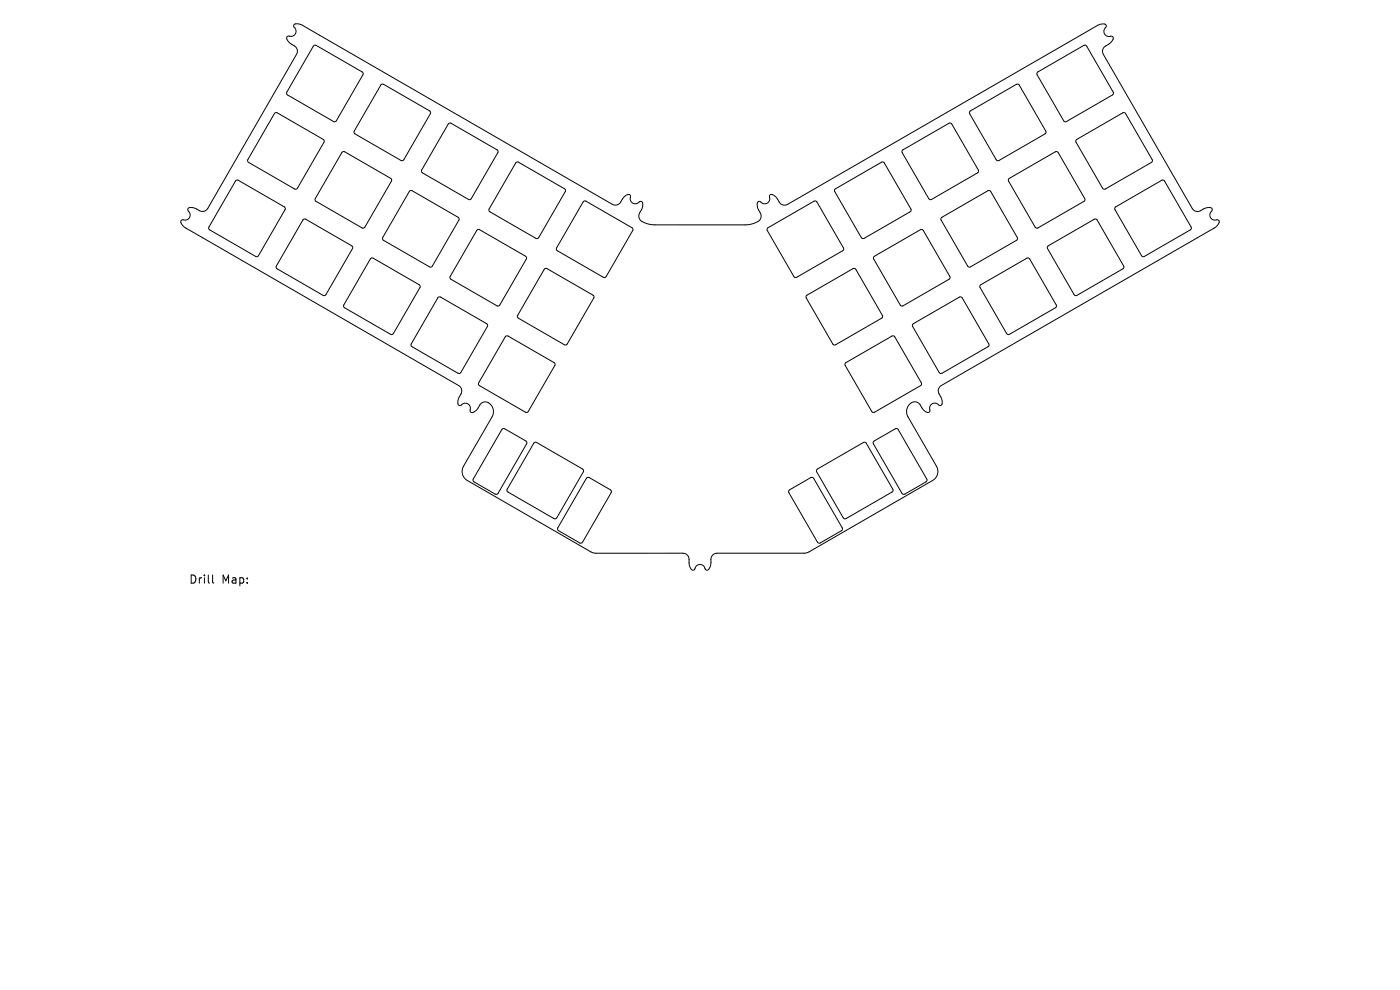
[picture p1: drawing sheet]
<svg xmlns="http://www.w3.org/2000/svg" width="297mm" height="210mm" viewBox="0 0 297 210" stroke-linecap="round" stroke-linejoin="round" font-family="sans-serif">
<defs><g id="words">
<g font-size="2.4">
<text x="40" y="124">Drill</text>
<text x="47" y="124">Map:</text>
</g>
</g></defs>
<g fill="none" stroke="#000" stroke-width=".21">
<path d="M62.4 5.2a1.82 1.82 0 0 1 1.7 .2l65.9 38a1.3 1.3 0 0 0 1.7-.5 2.59 2.59 0 0 1 1.6-1.7 .63 .63 0 0 1 .4 1 1.15 1.15 0 0 0 .9 1 1.15 1.15 0 0 0 1.2-.5 .59 .59 0 0 1 .6 .3 .59 .59 0 0 1-.1 .7l-.7 1.6a1.44 1.44 0 0 0 1.2 2l2.1 .4h19.2a3.5 3.5 0 0 0 3.3-1.5v-.8a3.1 3.1 0 0 1-.7-2.3 .5 .5 0 0 1 .4-.4 .5 .5 0 0 1 .5 .3 1.15 1.15 0 0 0 1.4-.1 1.15 1.15 0 0 0 .2-1.3 .59 .59 0 0 1 .6-.4 .59 .59 0 0 1 .5 .3l1.1 1.5a1.3 1.3 0 0 0 1.7 .3l65.7-37.9a1.25 1.25 0 0 1 1.9 0v.2a1.18 1.18 0 0 0-.4 1.6 1.18 1.18 0 0 0 1.6 .5 .59 .59 0 0 1 .3 .5 .59 .59 0 0 1-.3 .6l-1.4 1a1.3 1.3 0 0 0-.4 1.7l18.9 32.8a1.3 1.3 0 0 0 1.7 .4 2.6 2.6 0 0 1 2.2-.6 .63 .63 0 0 1-.1 1.1 1.15 1.15 0 0 0 .2 1.2 1.15 1.15 0 0 0 1.3 .2l.2 .2a1.02 1.02 0 0 1-.5 1.3l-58.3 33.7a1.3 1.3 0 0 0-.5 1.8 2.6 2.6 0 0 1 .6 2.2 .63 .63 0 0 1-1-.2 1.15 1.15 0 0 0-1.3 .3 1.15 1.15 0 0 0-.2 1.3 .59 .59 0 0 1-.6 .3 .59 .59 0 0 1-.5-.3l-1.1-1.4a1.59 1.59 0 0 0-1.7-.4 1.59 1.59 0 0 0-1 1.4l-.1 .8 .3 .8 6.2 10.8a2.2 2.2 0 0 1-.9 2.7l-26.7 15.4-19.2 .1a1.3 1.3 0 0 0-1.2 1.3 2.6 2.6 0 0 1-.6 2.2 .63 .63 0 0 1-.8-.7 1.15 1.15 0 0 0-1.3-.4 1.15 1.15 0 0 0-.8 1 .59 .59 0 0 1-.6 .1 .59 .59 0 0 1-.3-.6l-.2-1.8a1.3 1.3 0 0 0-1.3-1.1h-18.5l-.8-.2-26.7-15.4a2.2 2.2 0 0 1-.6-2.9l6.2-10.6a1.98 1.98 0 0 0-.1-2.1 1.98 1.98 0 0 0-2-.9l-.3 .3a4 4 0 0 1-1.8 1.9 .5 .5 0 0 1-.5-.2 .5 .5 0 0 1 0-.6 1.15 1.15 0 0 0-.8-1.1 1.15 1.15 0 0 0-1.3 .4 .59 .59 0 0 1-.6-.3 .59 .59 0 0 1 0-.6l.7-1.6a1.3 1.3 0 0 0-.5-1.7l-58.2-33.6a1.15 1.15 0 0 1-.6-1.5l.2-.1a1.18 1.18 0 0 0 1.5-.4 1.18 1.18 0 0 0-.4-1.6 .59 .59 0 0 1 .3-.6 .59 .59 0 0 1 .7 0l1.6 .7a1.3 1.3 0 0 0 1.7-.5l18.9-32.8a1.3 1.3 0 0 0-.6-1.7 2.6 2.6 0 0 1-1.6-1.6 .63 .63 0 0 1 1-.4 1.15 1.15 0 0 0 1-.9 1.15 1.15 0 0 0-.5-1.2zM66.6 9.7l.5-.1 9.7 5.7 .2 .3-5.6 10-.3 .2-10.1-5.7-.2-.3zM80.9 17.9h.5l9.7 5.6 .3 .3-5.7 10.1-.3 .2-10.1-5.7-.2-.3zM220.1 15.3l9.8-5.7h.4l5.9 9.9v.4l-10 5.9h-.3l-5.9-9.9zM50 38.3l.5-.1 9.8 5.7 .2 .3-5.7 10-.3 .2-10-5.6-.2-.3zM58.3 24l.5-.1 9.8 5.7 .2 .3-5.7 10-.3 .2-10.1-5.6-.2-.3zM72.6 32.3l.5-.1 9.8 5.6 .2 .3-5.7 10.1-.3 .2-10.1-5.7-.2-.3zM95.2 26.2l.5-.1 9.8 5.7 .2 .3-5.7 10-.3 .3-10.1-5.7-.2-.3zM109.5 34.5l.5-.1 9.8 5.6 .2 .3-5.7 10.1-.3 .2-10.1-5.7-.2-.3zM191.5 31.8l9.8-5.7h.4l5.8 10 .1 .3-10 5.9h-.3l-5.9-9.9zM205.8 23.6l9.8-5.7h.4l5.9 9.9v.4l-10 5.8-.3 .1-5.9-10zM214.1 37.9l9.8-5.7h.3l5.9 9.9 .1 .4-10 5.8-.4 .1-5.8-10z"/>
<path d="M228.4 29.6l9.8-5.7h.4l5.8 10 .1 .3-10 5.9h-.4l-5.8-9.9zM64.3 46.6l.6-.1 9.7 5.6 .2 .3-5.7 10.1-.3 .2-10-5.7-.2-.3zM78.6 54.8h.6l9.7 5.6 .2 .3-5.6 10.1-.3 .2-10.1-5.7-.2-.3zM86.9 40.5h.5l9.8 5.6 .2 .3-5.7 10.1-.3 .2-10-5.7-.3-.3zM101.2 48.8l.5-.1 9.8 5.7 .2 .2-5.7 10.1-.3 .2-10-5.7-.2-.3zM115.5 57h.5l9.8 5.6 .2 .3-5.7 10.1-.3 .2-10-5.7-.2-.3zM123.8 42.7h.5l9.8 5.6 .2 .3-5.7 10.1-.3 .2-10.1-5.7-.2-.3zM162.9 48.3l9.8-5.6 .4-.1 5.8 10 .1 .4-10 5.8-.3 .1-5.9-10zM177.2 40.1l9.8-5.7h.4l5.8 9.9 .1 .4-10 5.9h-.3l-5.9-10zM185.5 54.4l9.8-5.7h.3l5.9 9.9v.4l-9.9 5.9h-.4l-5.9-10zM199.8 46.1l9.8-5.6 .3-.1 5.9 10v.3l-9.9 5.9h-.4l-5.8-9.9zM222.3 52.2l9.9-5.7h.3l5.9 9.9v.4l-9.9 5.9h-.4l-5.9-10z"/>
<path d="M236.6 43.9l9.9-5.7h.3l5.9 10v.3l-9.9 5.9h-.4l-5.9-9.9zM93 63.1l.5-.1 9.7 5.7 .2 .3-5.6 10-.3 .2-10.1-5.7-.2-.3zM107.3 71.4l.5-.1 9.7 5.6 .3 .3-5.7 10.1-.3 .2-10.1-5.7-.2-.3zM171.1 62.7l9.9-5.7 .3-.1 5.9 10v.4l-9.9 5.8-.4 .1-5.9-10zM179.4 77l9.8-5.7h.4l5.9 9.9v.4l-10 5.8-.3 .1-5.9-10zM193.7 68.7l9.8-5.7h.4l5.9 10v.3l-10 5.9h-.3l-5.9-9.9zM208 60.4l9.8-5.6 .4-.1 5.9 10v.3l-10 5.9-.3 .1-5.9-10zM106.5 91h.6l4.5 2.6 .2 .4-6.1 10.7-.5 .2-4.6-2.7-.3-.4zM113.3 93.9h.5l9.8 5.6 .2 .3-5.7 10.1-.3 .2-10-5.7-.3-.3zM173.4 99.5l9.8-5.6 .3-.1 5.9 10v.3l-9.9 5.9h-.4l-5.8-9.9zM185.4 93.6l4.5-2.6h.5l6.2 10.6v.5l-4.7 2.7h-.4l-6.2-10.7zM124.5 101.4l.5-.1 4.5 2.6 .2 .4-6.1 10.7-.4 .2-4.7-2.6-.2-.4z"/>
<path d="M167.5 103.9l4.5-2.6h.5l6.2 10.7v.4l-4.7 2.8h-.5l-6.2-10.7zM45.1 122v1.5l.2 .2"/>
</g>
<use href="#words"/>
</svg>
